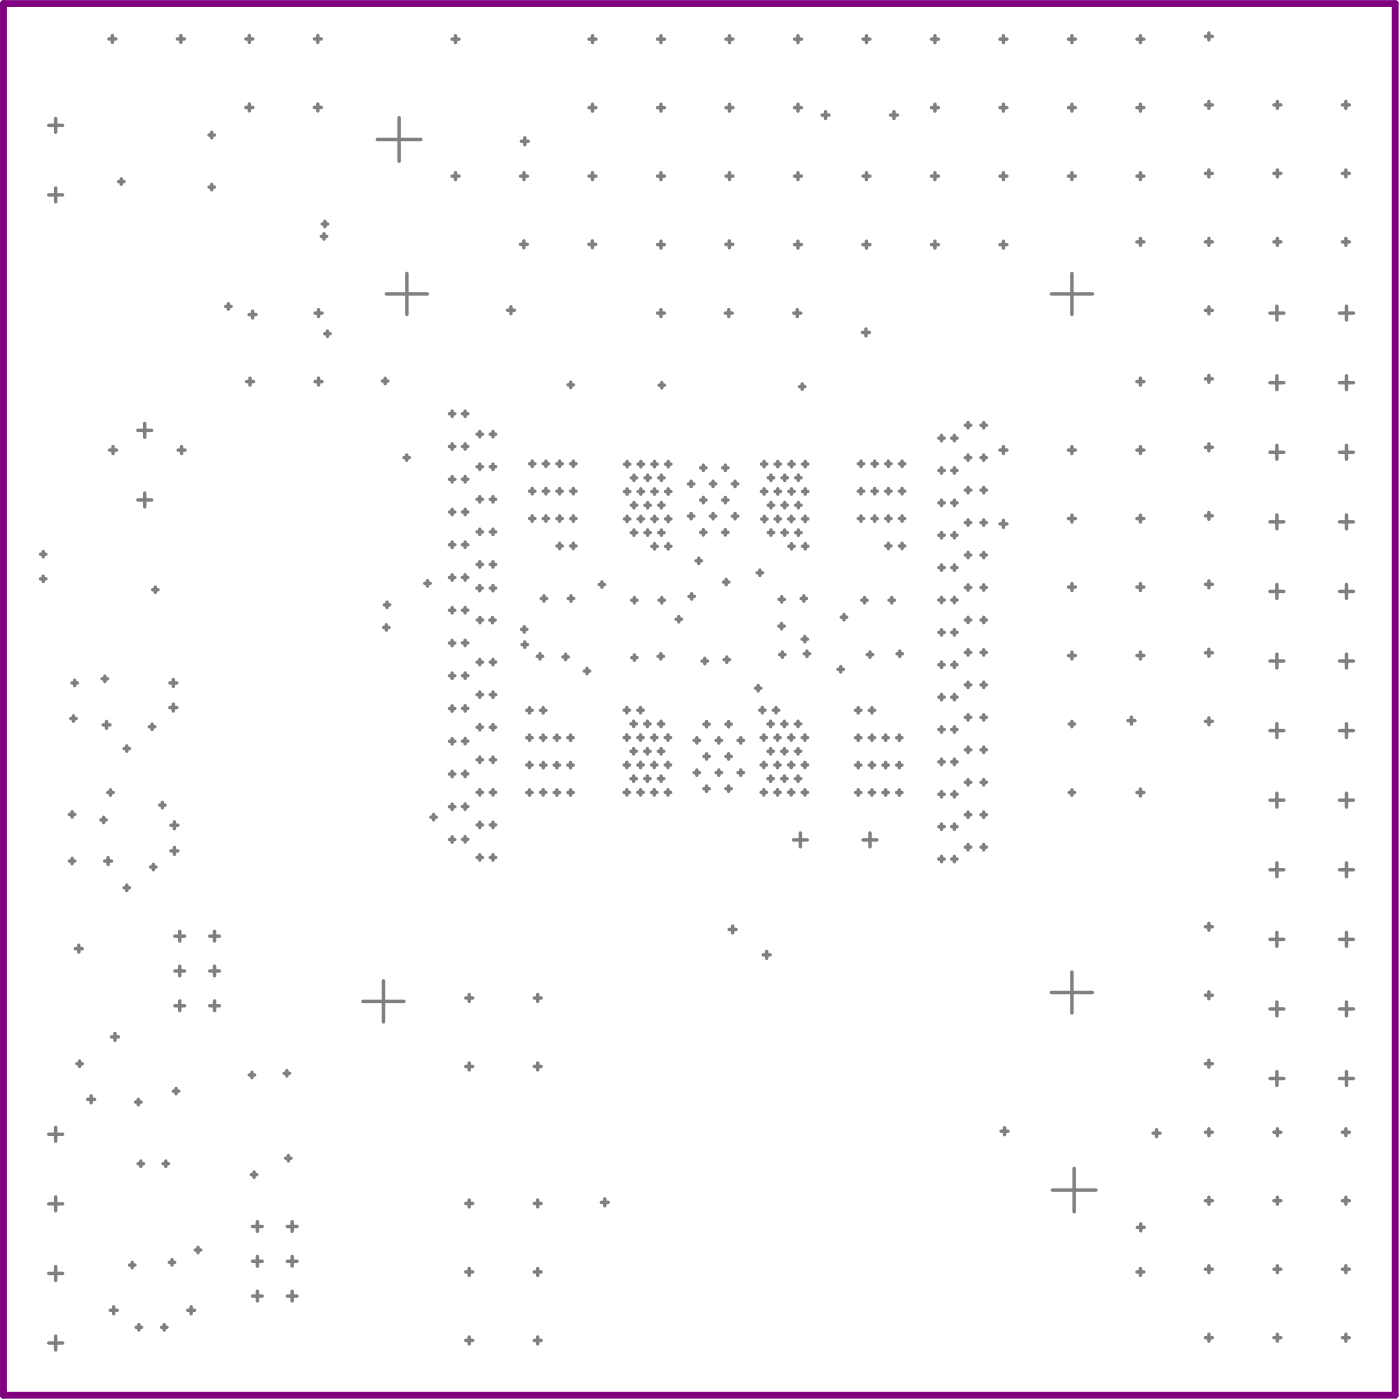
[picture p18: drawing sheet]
<svg xmlns="http://www.w3.org/2000/svg" width="170mm" height="170mm" viewBox="0 0 170 170" stroke-linecap="round" stroke-linejoin="round" font-family="sans-serif">
<path d="M.4 .4h169.1v169.1h-169.1z" fill="none" stroke="#800080" stroke-width=".83"/>
<g fill="none" stroke="#808080" stroke-width=".42">
<path d="M5.9 15.2h1.7M6.8 14.4v1.7M13.2 4.7h.9M13.6 4.3v.9M21.5 4.7h.9M22 4.3v.9M25.4 16.4h.6M25.7 16.1v.6M29.9 13h.8M29.9 4.7h.8M30.3 4.3v.9M30.3 12.6v.9"/>
<path d="M38.2 13h.8M38.2 4.7h.8M38.6 4.3v.9M38.6 12.6v.9M45.8 16.9h5.3M48.5 14.3v5.3M54.9 4.8h.8M55.3 4.3v.9M63.3 17.2h.9M63.7 16.7v.9M71.5 4.8h.9M71.5 13.1h.9"/>
<path d="M72 4.3v.9M72 12.7v.8M79.9 4.8h.8M79.9 13.1h.8M80.3 4.3v.9M80.3 12.7v.8M88.2 4.8h.8M88.2 13.1h.8M88.6 4.3v.9M88.6 12.7v.8M96.5 4.8h.8M96.5 13.1h.8"/>
<path d="M96.9 4.3v.9M96.9 12.7v.8M99.8 14h.9M100.3 13.6v.8M104.8 4.8h.9M105.2 4.3v.9M108.2 14h.8M108.6 13.6v.8M113.1 4.8h.9M113.1 13.1h.9M113.6 4.3v.9M113.6 12.7v.8"/>
<path d="M121.5 4.8h.8M121.5 13.1h.8M121.9 4.3v.9M121.9 12.7v.8M129.8 4.8h.8M129.8 13.1h.8M130.2 4.3v.9M130.2 12.7v.8M138.1 4.8h.8M138.1 13.1h.8M138.5 4.3v.9M138.5 12.7v.8"/>
<path d="M146.4 4.4h.9M146.4 12.7h.9M146.8 4v.8M146.8 12.3v.9M154.7 12.7h.9M155.1 12.3v.9M163 12.7h.9M163.5 12.3v.9M5.9 23.7h1.7M6.8 22.8v1.7M14.4 22.1h.7M14.7 21.7v.7"/>
<path d="M25.4 22.7h.6M25.7 22.4v.7M27.4 37.2h.7M27.7 36.9v.7M30.3 38.2h.8M30.7 37.8v.8M38.3 38h.8M38.7 37.6v.9M39 28.7h.7M39.1 27.2h.7M39.4 28.4v.6M39.5 26.9v.6"/>
<path d="M46.9 35.7h5M49.4 33.2v5M54.9 21.4h.8M55.3 21v.8M61.6 37.7h.9M62.1 37.3v.8M63.2 29.7h.8M63.2 21.4h.9M63.6 29.3v.8M63.6 21v.8M71.5 29.7h.9M71.5 21.4h.9"/>
<path d="M71.9 29.3v.8M72 21v.8M79.9 38h.8M79.9 29.7h.8M79.9 21.4h.8M80.3 21v.8M80.3 29.3v.8M80.3 37.6v.9M88.1 38h.8M88.2 29.7h.8M88.2 21.4h.8M88.5 37.6v.9"/>
<path d="M88.6 29.3v.8M88.6 21v.8M96.4 38h.9M96.5 29.7h.8M96.5 21.4h.8M96.8 37.6v.9M96.9 21v.8M96.9 29.3v.8M104.8 29.7h.9M104.8 21.4h.9M105.2 40v.8M105.2 21v.8"/>
<path d="M105.2 29.3v.8M113.1 29.7h.9M113.1 21.4h.9M113.6 21v.8M113.6 29.3v.8M121.5 29.7h.8M121.5 21.4h.8M121.9 21v.8M121.9 29.3v.8M127.7 35.7h5M129.8 21.4h.8M130.2 21v.8"/>
<path d="M130.2 33.2v5M138.1 21.4h.8M138.1 29.4h.8M138.5 21v.8M138.5 29v.8M146.4 37.7h.9M146.4 21.1h.9M146.4 29.4h.9M146.8 20.6v.9M146.8 29v.8M146.8 37.3v.8M154.2 38h1.7"/>
<path d="M154.7 21.1h.9M154.7 29.4h.9M155.1 37.2v1.7M155.1 20.6v.9M155.1 29v.8M162.7 38h1.7M163 21.1h.9M163 29.4h.9M163.5 20.6v.9M163.5 29v.8M163.5 37.2v1.7M13.3 54.7h.9"/>
<path d="M13.7 54.2v.9M16.7 52.3h1.7M17.6 51.4v1.7M17.6 59.9v1.7M21.6 54.7h.9M22.1 54.2v.9M29.9 46.3h.9M30.4 45.9v.9M38.3 46.3h.8M38.7 45.9v.9M39.4 40.5h.7M39.8 40.2v.7"/>
<path d="M46.5 46.3h.6M46.8 45.9v.7M49.1 55.6h.6M49.4 55.3v.6M54.6 54.2h.6M54.6 58.2h.6M54.6 50.3h.6M54.9 49.9v.7M54.9 53.9v.7M54.9 57.9v.6M56.2 54.2h.6M56.2 58.2h.6"/>
<path d="M56.2 50.3h.6M56.5 49.9v.7M56.5 53.9v.7M56.5 57.9v.6M57.9 52.7h.7M57.9 56.7h.7M58.3 52.4v.7M58.3 56.4v.6M59.5 52.7h.7M59.5 56.7h.7M59.9 52.4v.7M59.9 56.4v.6"/>
<path d="M64.3 56.3h.7M64.3 59.7h.7M64.6 56v.7M64.6 59.3v.7M66 56.3h.6M66 59.7h.6M66.3 56v.7M66.3 59.3v.7M67.6 56.3h.7M67.6 59.7h.7M68 56v.7M68 59.3v.7"/>
<path d="M69 46.7h.7M69.3 56.3h.7M69.3 59.7h.7M69.3 46.4v.7M69.6 56v.7M69.6 59.3v.7M75.8 56.4h.7M75.8 59.7h.7M76.2 56v.7M76.2 59.4v.6M76.7 58h.6M77 57.7v.7"/>
<path d="M77.5 56.4h.7M77.5 59.7h.7M77.8 56v.7M77.8 59.4v.6M78.3 58h.7M78.7 57.7v.7M79.2 56.4h.6M79.2 59.7h.6M79.5 56v.7M79.5 59.4v.6M80 58h.7M80.1 46.8h.6"/>
<path d="M80.3 57.7v.7M80.4 46.5v.6M80.8 59.7h.7M80.8 56.4h.7M81.2 56v.7M81.2 59.4v.6M83.6 58.8h.7M83.9 58.4v.7M85.1 56.8h.7M85.4 56.5v.6M86.3 58.8h.6M86.6 58.4v.7"/>
<path d="M87.8 56.8h.6M88.1 56.5v.7M88.9 58.8h.7M89.3 58.4v.7M92.5 56.4h.6M92.5 59.7h.6M92.8 56v.7M92.8 59.4v.6M93.3 58h.7M93.6 57.7v.7M94.1 56.4h.7M94.1 59.7h.7"/>
<path d="M94.5 56v.7M94.5 59.4v.6M95 58h.6M95.3 57.7v.7M95.8 56.4h.7M95.8 59.7h.7M96.1 56v.7M96.1 59.4v.6M96.6 58h.7M97 57.7v.7M97.1 47h.7M97.4 46.6v.7"/>
<path d="M97.5 56.4h.6M97.5 59.7h.6M97.8 56v.7M97.8 59.4v.6M104.2 56.3h.7M104.2 59.7h.7M104.6 56v.7M104.6 59.3v.7M104.8 40.4h.8M105.9 56.3h.7M105.9 59.7h.7M106.2 56v.7"/>
<path d="M106.2 59.3v.7M107.6 56.3h.6M107.6 59.7h.6M107.9 56v.7M107.9 59.3v.7M109.2 56.3h.7M109.2 59.7h.7M109.6 56v.7M109.6 59.3v.7M114 57.1h.7M114 53.2h.7M114.4 52.9v.6"/>
<path d="M114.4 56.8v.7M115.6 57.1h.6M115.6 53.2h.6M115.9 52.9v.6M115.9 56.8v.7M117.2 55.6h.7M117.2 59.5h.7M117.2 51.6h.7M117.6 51.3v.7M117.6 55.3v.6M117.6 59.2v.7M119.1 55.6h.7"/>
<path d="M119.1 59.5h.7M119.1 51.6h.7M119.5 51.3v.7M119.5 55.3v.6M119.5 59.2v.7M121.5 54.7h.8M121.9 54.2v.9M129.8 54.7h.8M130.2 54.2v.9M138.1 46.3h.8M138.1 54.7h.8M138.5 45.9v.9"/>
<path d="M138.5 54.2v.9M146.4 46h.9M146.4 54.3h.9M146.8 45.6v.8M146.8 53.9v.9M154.2 54.9h1.7M154.2 46.5h1.7M155.1 45.6v1.7M155.1 54.1v1.7M162.7 54.9h1.7M162.7 46.5h1.7M163.5 45.6v1.7"/>
<path d="M163.5 54.1v1.7M4.9 67.3h.7M4.9 70.3h.7M5.2 67v.6M5.2 70v.6M16.7 60.7h1.7M18.5 71.6h.7M18.9 71.3v.7M46.6 76.2h.7M46.7 73.5h.6M46.9 75.9v.6M47 73.1v.7"/>
<path d="M51.6 70.9h.7M51.9 70.5v.7M54.6 62.2h.6M54.6 66.2h.6M54.6 70.1h.6M54.6 74.1h.6M54.6 78.1h.6M54.9 61.9v.6M54.9 65.8v.7M54.9 69.8v.7M54.9 73.8v.7M54.9 77.8v.6"/>
<path d="M56.2 62.2h.6M56.2 66.2h.6M56.2 70.1h.6M56.2 74.1h.6M56.2 78.1h.6M56.5 61.9v.6M56.5 65.8v.7M56.5 69.8v.7M56.5 73.8v.6M56.5 77.8v.6M57.9 71.4h.7M57.9 60.6h.7"/>
<path d="M57.9 64.6h.7M57.9 68.6h.7M58 75.3h.6M58.3 71.1v.7M58.3 60.3v.7M58.3 64.3v.6M58.3 68.2v.7M58.3 75v.6M59.5 75.3h.6M59.5 60.6h.7M59.5 64.6h.7M59.5 68.6h.7"/>
<path d="M59.5 71.4h.7M59.8 75v.6M59.9 60.3v.7M59.9 64.3v.6M59.9 68.2v.7M59.9 71.1v.7M63.3 76.4h.7M63.4 78.3h.7M63.7 76.1v.7M63.7 78v.6M64.3 63h.7M64.6 62.7v.6"/>
<path d="M65.3 79.7h.6M65.6 79.4v.6M65.7 72.7h.7M66 63h.6M66.1 72.4v.6M66.3 62.7v.6M67.6 63h.7M67.6 66.3h.7M68 62.7v.6M68 66v.6M68.4 79.8h.6M68.7 79.5v.6"/>
<path d="M69 72.7h.7M69.3 63h.7M69.3 66.3h.7M69.4 72.4v.6M69.6 62.7v.6M69.6 66v.6M72.8 71h.6M73.1 70.7v.6M75.8 63h.7M76.2 62.7v.7M76.7 61.4h.6M76.7 64.7h.6"/>
<path d="M76.7 72.9h.7M76.7 79.9h.7M77 61v.7M77 64.4v.6M77.1 72.6v.6M77.1 79.5v.7M77.5 63h.7M77.8 62.7v.7M78.3 61.4h.7M78.3 64.7h.7M78.7 61v.7M78.7 64.4v.6"/>
<path d="M79.2 63h.6M79.2 66.4h.6M79.5 62.7v.7M79.5 66v.7M79.9 79.7h.7M80 61.4h.7M80 64.7h.7M80 72.9h.7M80.3 79.4v.6M80.3 61v.7M80.3 64.4v.6M80.4 72.6v.6"/>
<path d="M80.8 66.4h.7M80.8 63h.7M81.2 62.7v.7M81.2 66v.7M82.1 75.2h.7M82.4 74.9v.6M83.6 62.7h.7M83.7 72.4h.6M83.9 62.4v.6M84 72.1v.7M84.5 68.1h.7M84.9 67.8v.6"/>
<path d="M85.1 60.7h.7M85.1 64.7h.7M85.4 60.4v.7M85.4 64.3v.7M85.6 80v.6M86.3 62.7h.6M86.6 62.4v.6M87.8 60.7h.6M87.8 64.7h.6M87.9 70.7h.6M88.1 60.4v.7M88.1 64.3v.7"/>
<path d="M88.2 70.4v.6M88.3 79.8v.7M88.9 62.7h.7M89.3 62.4v.6M92 69.6h.6M92.3 69.2v.7M92.5 63h.7M92.8 62.7v.7M93.3 64.7h.7M93.3 61.4h.7M93.6 61v.7M93.6 64.4v.6"/>
<path d="M94.1 63h.7M94.5 62.7v.7M94.6 76h.7M94.6 72.8h.7M94.7 79.5h.6M94.9 75.7v.7M94.9 72.5v.6M95 64.7h.6M95 61.4h.6M95 79.2v.6M95.3 61v.7M95.3 64.4v.6"/>
<path d="M95.8 63h.6M95.8 66.3h.7M96.1 62.7v.7M96.1 66v.7M96.6 64.7h.7M96.6 61.4h.7M97 64.4v.6M97 61v.7M97.3 72.7h.7M97.4 77.6h.7M97.5 63h.6M97.5 66.3h.6"/>
<path d="M97.6 72.4v.6M97.7 79.4h.6M97.7 77.3v.7M97.8 62.7v.7M97.8 66v.7M98 79.1v.6M102.2 75h.6M102.5 74.6v.7M104.2 63h.7M104.6 62.7v.6M104.7 72.9h.6M105 72.6v.6"/>
<path d="M105.3 79.5h.7M105.7 79.2v.6M105.9 63h.7M106.2 62.7v.6M107.6 63h.6M107.6 66.3h.6M107.9 62.7v.6M107.9 66v.6M108 72.9h.6M108.3 72.6v.6M108.9 79.4h.7M109.2 63h.7"/>
<path d="M109.2 66.3h.7M109.3 79.1v.6M109.6 62.7v.6M109.6 66v.6M114 76.8h.7M114 72.9h.7M114 65h.7M114 61.1h.7M114 68.9h.7M114.4 60.7v.7M114.4 64.7v.6M114.4 68.6v.7"/>
<path d="M114.4 72.5v.7M114.4 76.5v.6M115.6 76.8h.6M115.6 72.9h.6M115.6 65h.6M115.6 61.1h.6M115.6 68.9h.6M115.9 60.7v.7M115.9 64.7v.6M115.9 68.6v.7M115.9 72.5v.7M115.9 76.5v.6"/>
<path d="M117.2 67.4h.7M117.2 71.4h.7M117.2 79.2h.7M117.2 63.5h.7M117.2 75.3h.7M117.6 63.1v.7M117.6 67.1v.6M117.6 71v.7M117.6 75v.6M117.6 78.9v.7M119.1 67.4h.7M119.1 71.4h.7"/>
<path d="M119.1 79.2h.7M119.1 63.5h.7M119.1 75.3h.7M119.5 63.1v.7M119.5 67.1v.6M119.5 71v.7M119.5 75v.6M119.5 78.9v.7M121.5 63.6h.8M121.9 63.2v.9M129.8 63h.8M129.8 79.6h.8"/>
<path d="M129.8 71.3h.8M130.2 62.6v.8M130.2 70.9v.8M130.2 79.2v.8M138.1 63h.8M138.1 79.6h.8M138.1 71.3h.8M138.5 62.6v.8M138.5 70.9v.8M138.5 79.2v.8M146.4 79.3h.9M146.4 62.7h.9"/>
<path d="M146.4 71h.9M146.8 62.2v.9M146.8 70.5v.9M146.8 78.9v.8M154.2 71.8h1.7M154.2 63.4h1.7M155.1 62.5v1.7M155.1 71v1.7M155.1 79.4v1.7M162.7 71.8h1.7M162.7 63.4h1.7M163.5 62.5v1.7"/>
<path d="M163.5 71v1.7M163.5 79.4v1.7M8.4 98.9h.7M8.6 87.3h.7M8.7 82.9h.7M8.8 98.6v.6M8.9 86.9v.7M9.1 82.6v.7M12.3 99.6h.6M12.4 82.4h.7M12.5 88h.9M12.6 99.3v.6"/>
<path d="M12.7 82.1v.7M12.9 87.6v.9M13.1 96.3h.6M13.4 95.9v.7M15.1 90.9h.6M15.4 90.6v.6M18.1 88.3h.7M18.5 87.9v.7M19.4 97.8h.7M19.7 97.5v.6M20.6 85.9h.9M20.6 82.9h.9"/>
<path d="M21.1 82.5v.9M21.1 85.5v.9M21.2 99.8v.9M52.3 99.3h.7M52.7 98.9v.7M54.6 82.1h.6M54.6 86.1h.6M54.6 90h.6M54.6 94h.6M54.6 98h.6M54.9 81.7v.7M54.9 85.7v.7"/>
<path d="M54.9 89.7v.7M54.9 93.7v.6M54.9 97.7v.6M56.2 82.1h.6M56.2 86h.6M56.2 90h.6M56.2 94h.6M56.2 98h.6M56.5 81.7v.7M56.5 85.7v.7M56.5 89.7v.6M56.5 93.7v.6"/>
<path d="M56.5 97.6v.7M57.9 96.2h.7M57.9 80.4h.7M57.9 84.4h.7M57.9 88.3h.7M57.9 92.3h.7M58.3 80.1v.6M58.3 84v.7M58.3 88v.7M58.3 92v.6M58.3 95.9v.7M58.3 99.9v.6"/>
<path d="M59.5 96.2h.7M59.5 80.4h.7M59.5 84.4h.7M59.5 88.3h.7M59.5 92.3h.7M59.9 80.1v.6M59.9 84v.7M59.9 88v.7M59.9 92v.6M59.9 95.9v.7M59.9 99.9v.6M64 92.9h.6"/>
<path d="M64 96.3h.6M64 86.3h.6M64 89.6h.6M64.3 92.6v.6M64.3 95.9v.7M64.3 85.9v.7M64.3 89.3v.6M65.6 96.2h.7M65.6 86.3h.7M65.6 89.6h.7M65.7 92.9h.6M66 85.9v.7"/>
<path d="M66 89.3v.6M66 95.9v.7M66 92.6v.7M67.3 92.9h.7M67.3 96.3h.7M67.3 89.6h.7M67.6 89.3v.6M67.6 92.6v.7M67.6 95.9v.7M69 92.9h.6M69 96.3h.6M69 89.6h.6"/>
<path d="M69.3 89.3v.6M69.3 92.6v.7M69.3 95.9v.7M71 81.5h.6M71.3 81.2v.6M75.8 96.2h.7M75.8 92.9h.7M75.8 89.6h.7M75.8 86.3h.7M76.1 85.9v.7M76.1 89.3v.6M76.1 92.6v.6"/>
<path d="M76.1 95.9v.7M76.6 87.9h.7M76.6 94.6h.7M76.6 91.2h.7M77 87.6v.6M77 90.9v.7M77 94.2v.7M77.5 92.9h.6M77.5 86.3h.6M77.5 96.2h.6M77.5 89.6h.6M77.8 85.9v.7"/>
<path d="M77.8 92.6v.6M77.8 89.3v.6M77.8 95.9v.7M78.3 94.6h.7M78.3 87.9h.7M78.3 91.2h.7M78.6 94.2v.7M78.6 87.6v.6M78.6 90.9v.7M79.1 92.9h.7M79.1 96.2h.7M79.1 89.6h.7"/>
<path d="M79.5 92.6v.6M79.5 89.3v.6M79.5 95.9v.7M80 87.9h.6M80 94.6h.6M80 91.2h.6M80.3 87.6v.7M80.3 90.9v.7M80.3 94.2v.7M80.8 92.9h.7M80.8 89.6h.7M80.8 96.2h.7"/>
<path d="M81.1 92.6v.6M81.1 89.3v.6M81.1 95.9v.7M84.3 93.8h.7M84.3 89.9h.7M84.6 89.6v.7M84.6 93.5v.7M85.3 80.3h.6M85.5 88h.6M85.5 95.8h.6M85.5 91.9h.6M85.8 87.6v.7"/>
<path d="M85.8 91.5v.7M85.8 95.5v.6M87 93.8h.6M87 89.9h.6M87.3 89.6v.7M87.3 93.5v.7M87.9 80.1h.7M88.2 88h.6M88.2 95.8h.6M88.2 91.9h.6M88.5 87.6v.7M88.5 91.5v.7"/>
<path d="M88.5 95.5v.6M89.6 93.8h.7M89.6 89.9h.7M90 89.6v.7M90 93.5v.7M91.8 83.6h.6M92.1 83.3v.6M92.3 86.3h.6M92.4 96.2h.7M92.4 92.9h.7M92.4 89.6h.7M92.6 85.9v.7"/>
<path d="M92.8 89.3v.6M92.8 92.6v.6M92.8 95.9v.7M93.3 87.9h.6M93.3 94.6h.6M93.3 91.2h.6M93.6 87.6v.7M93.6 90.9v.7M93.6 94.2v.7M93.9 86.3h.7M94.1 92.9h.7M94.1 96.2h.7"/>
<path d="M94.1 89.6h.7M94.3 85.9v.7M94.4 92.6v.6M94.4 89.3v.6M94.4 95.9v.7M94.9 87.9h.7M94.9 94.6h.7M94.9 91.2h.7M95.3 87.6v.7M95.3 94.2v.7M95.3 90.9v.7M95.8 92.9h.6"/>
<path d="M95.8 96.2h.6M95.8 89.6h.6M96.1 92.6v.6M96.1 89.3v.6M96.1 95.9v.7M96.6 87.9h.7M96.6 94.6h.7M96.6 91.2h.7M96.9 87.6v.7M96.9 90.9v.7M96.9 94.2v.7M97.4 92.9h.7"/>
<path d="M97.4 89.6h.7M97.4 96.2h.7M97.8 92.6v.6M97.8 89.3v.6M97.8 95.9v.7M101.8 81.3h.6M102.1 81v.6M103.9 92.9h.7M103.9 96.3h.7M103.9 86.3h.7M103.9 89.6h.7M104.2 85.9v.7"/>
<path d="M104.2 89.3v.6M104.2 92.6v.7M104.2 95.9v.7M105.6 92.9h.6M105.6 96.3h.6M105.6 86.3h.6M105.6 89.6h.6M105.9 85.9v.7M105.9 89.3v.6M105.9 92.6v.7M105.9 95.9v.7M107.2 92.9h.7"/>
<path d="M107.2 96.3h.7M107.2 89.6h.7M107.6 89.3v.6M107.6 92.6v.7M107.6 95.9v.7M108.9 92.9h.7M108.9 96.3h.7M108.9 89.6h.7M109.2 89.3v.6M109.2 92.6v.7M109.2 95.9v.7M114 96.5h.7"/>
<path d="M114 92.5h.7M114 88.6h.7M114 84.7h.7M114 80.7h.7M114.4 80.4v.7M114.4 84.3v.7M114.4 88.3v.6M114.4 92.2v.7M114.4 96.1v.7M115.6 96.5h.6M115.6 92.5h.6M115.6 88.6h.6"/>
<path d="M115.6 84.7h.6M115.6 80.7h.6M115.9 80.4v.7M115.9 84.3v.7M115.9 88.3v.6M115.9 92.2v.7M115.9 96.1v.7M117.2 83.2h.7M117.2 87.1h.7M117.2 91.1h.7M117.2 95h.7M117.2 99h.7"/>
<path d="M117.6 82.9v.6M117.6 86.8v.7M117.6 90.7v.7M117.6 94.7v.6M117.6 98.6v.7M119.1 83.2h.7M119.1 87.1h.7M119.1 91.1h.7M119.1 95h.7M119.1 99h.7M119.5 82.9v.6M119.5 86.8v.7"/>
<path d="M119.5 90.7v.7M119.5 94.7v.6M119.5 98.6v.7M129.9 87.9h.6M129.9 96.3h.6M130.2 87.6v.7M130.2 95.9v.7M137 87.5h.8M137.4 87.1v.8M138.1 96.3h.8M138.5 95.8v.9M146.4 87.6h.9"/>
<path d="M146.8 87.2v.8M154.2 80.3h1.7M154.2 97.2h1.7M154.2 88.7h1.7M155.1 87.9v1.7M155.1 96.3v1.7M162.7 80.3h1.7M162.7 97.2h1.7M162.7 88.7h1.7M163.5 87.9v1.7M163.5 96.3v1.7M8.4 104.6h.7"/>
<path d="M8.8 104.2v.7M9.1 115.2h.9M9.6 114.8v.8M12.7 104.6h.9M13.1 104.2v.8M15.1 107.8h.6M15.4 107.5v.7M18.3 105.3h.6M18.6 105v.6M20.8 103.4h.8M20.8 100.2h.8M21.2 102.9v.9"/>
<path d="M21.2 117.9h1.2M21.2 113.7h1.2M21.8 113.1v1.2M21.8 117.3v1.2M25.5 117.9h1.1M25.5 113.7h1.1M26.1 113.1v1.2M26.1 117.3v1.2M46.6 119.1v5M54.6 102h.6M54.9 101.6v.7M56.2 101.9h.6"/>
<path d="M56.5 101.6v.7M57.9 100.2h.7M57.9 104.1h.7M58.3 103.8v.7M59.5 100.2h.7M59.5 104.1h.7M59.9 103.8v.7M88.6 112.9h.8M89 112.5v.8M92.7 116h.8M93.1 115.6v.8M96.4 102h1.7"/>
<path d="M97.2 101.2v1.7M104.8 102h1.7M105.7 101.2v1.7M114 104.3h.7M114 100.4h.7M114.4 100.1v.6M114.4 104v.7M115.6 104.3h.6M115.6 100.4h.6M115.9 100.1v.6M115.9 104v.7M117.2 102.9h.7"/>
<path d="M117.6 102.6v.6M119.1 102.9h.7M119.5 102.6v.6M130.2 118.1v4.9M146.4 112.6h.9M146.8 112.1v.9M154.2 105.6h1.7M154.2 114.1h1.7M155.1 104.8v1.7M155.1 113.2v1.7M162.7 105.6h1.7M162.7 114.1h1.7"/>
<path d="M163.5 104.8v1.7M163.5 113.2v1.7M5.9 137.8h1.7M6.8 136.9v1.7M9.3 129.2h.7M9.7 128.9v.6M10.6 133.5h.9M11.1 133.1v.8M13.5 125.9h.9M14 125.5v.9M16.5 133.9h.6M16.8 133.5v.7"/>
<path d="M21.1 132.5h.6M21.2 122.2h1.2M21.4 132.2v.7M21.8 121.6v1.1M25.5 122.2h1.1M26.1 121.6v1.1M30.3 130.6h.6M30.6 130.2v.7M34.5 130.4h.7M34.8 130v.7M44.1 121.6h5M56.6 121.2h.8"/>
<path d="M56.6 129.5h.8M57 120.8v.8M57 129.1v.9M64.9 121.2h.8M64.9 129.5h.8M65.3 120.8v.8M65.3 129.1v.9M121.6 137.4h.8M122 137v.8M127.7 120.5h5M140 137.6h.9M140.5 137.2v.9"/>
<path d="M146.4 129.2h.9M146.4 137.5h.9M146.4 120.9h.9M146.8 120.5v.8M146.8 128.8v.8M146.8 137.1v.8M154.2 131h1.7M154.2 122.5h1.7M154.7 137.5h.9M155.1 121.7v1.7M155.1 130.1v1.7M155.1 137.1v.8"/>
<path d="M162.7 131h1.7M162.7 122.5h1.7M163 137.5h.9M163.5 137.1v.8M163.5 121.7v1.7M163.5 130.1v1.7M5.9 154.7h1.7M5.9 146.2h1.7M6.8 145.4v1.7M6.8 153.8v1.7M13.4 159.1h.8M13.8 158.7v.9"/>
<path d="M15.7 153.7h.7M16.1 153.3v.7M16.8 141.3h.6M17.1 141v.7M19.8 141.3h.7M20.1 141v.7M20.6 153.3h.6M20.9 153v.6M22.8 159.1h.8M23.2 158.7v.9M23.7 151.8h.7M24 151.5v.7"/>
<path d="M30.5 142.7h.7M30.7 157.4h1.2M30.7 153.2h1.2M30.7 149h1.2M30.9 142.3v.7M31.3 148.4v1.2M31.3 152.6v1.2M31.3 156.8v1.2M34.7 140.7h.7M34.9 157.4h1.2M34.9 153.2h1.2M34.9 149h1.2"/>
<path d="M35 140.3v.7M35.5 148.4v1.2M35.5 152.6v1.2M35.5 156.8v1.2M56.6 154.5h.8M56.6 146.2h.8M57 145.7v.9M57 154.1v.8M64.9 154.5h.8M64.9 146.2h.8M65.3 145.7v.9M65.3 154.1v.8"/>
<path d="M73 146h.9M73.5 145.6v.9M127.8 144.5h5.3M130.5 141.9v5.3M138.1 154.5h.8M138.1 149.1h.9M138.5 154.1v.8M138.6 148.7v.8M146.4 145.8h.9M146.4 154.2h.9M146.8 145.4v.9M146.8 153.7v.9"/>
<path d="M154.7 145.8h.9M154.7 154.2h.9M155.1 145.4v.9M155.1 153.7v.9M163 145.8h.9M163 154.2h.9M163.5 145.4v.9M163.5 153.7v.9M5.9 163.1h1.7M6.8 162.3v1.7M16.5 161.2h.7M16.9 160.9v.6"/>
<path d="M19.6 161.2h.7M20 160.9v.6M56.6 162.8h.8M57 162.4v.8M64.9 162.8h.8M65.3 162.4v.8M146.4 162.5h.9M146.8 162v.9M154.7 162.5h.9M155.1 162v.9M163 162.5h.9M163.5 162v.9"/>
</g>
</svg>
